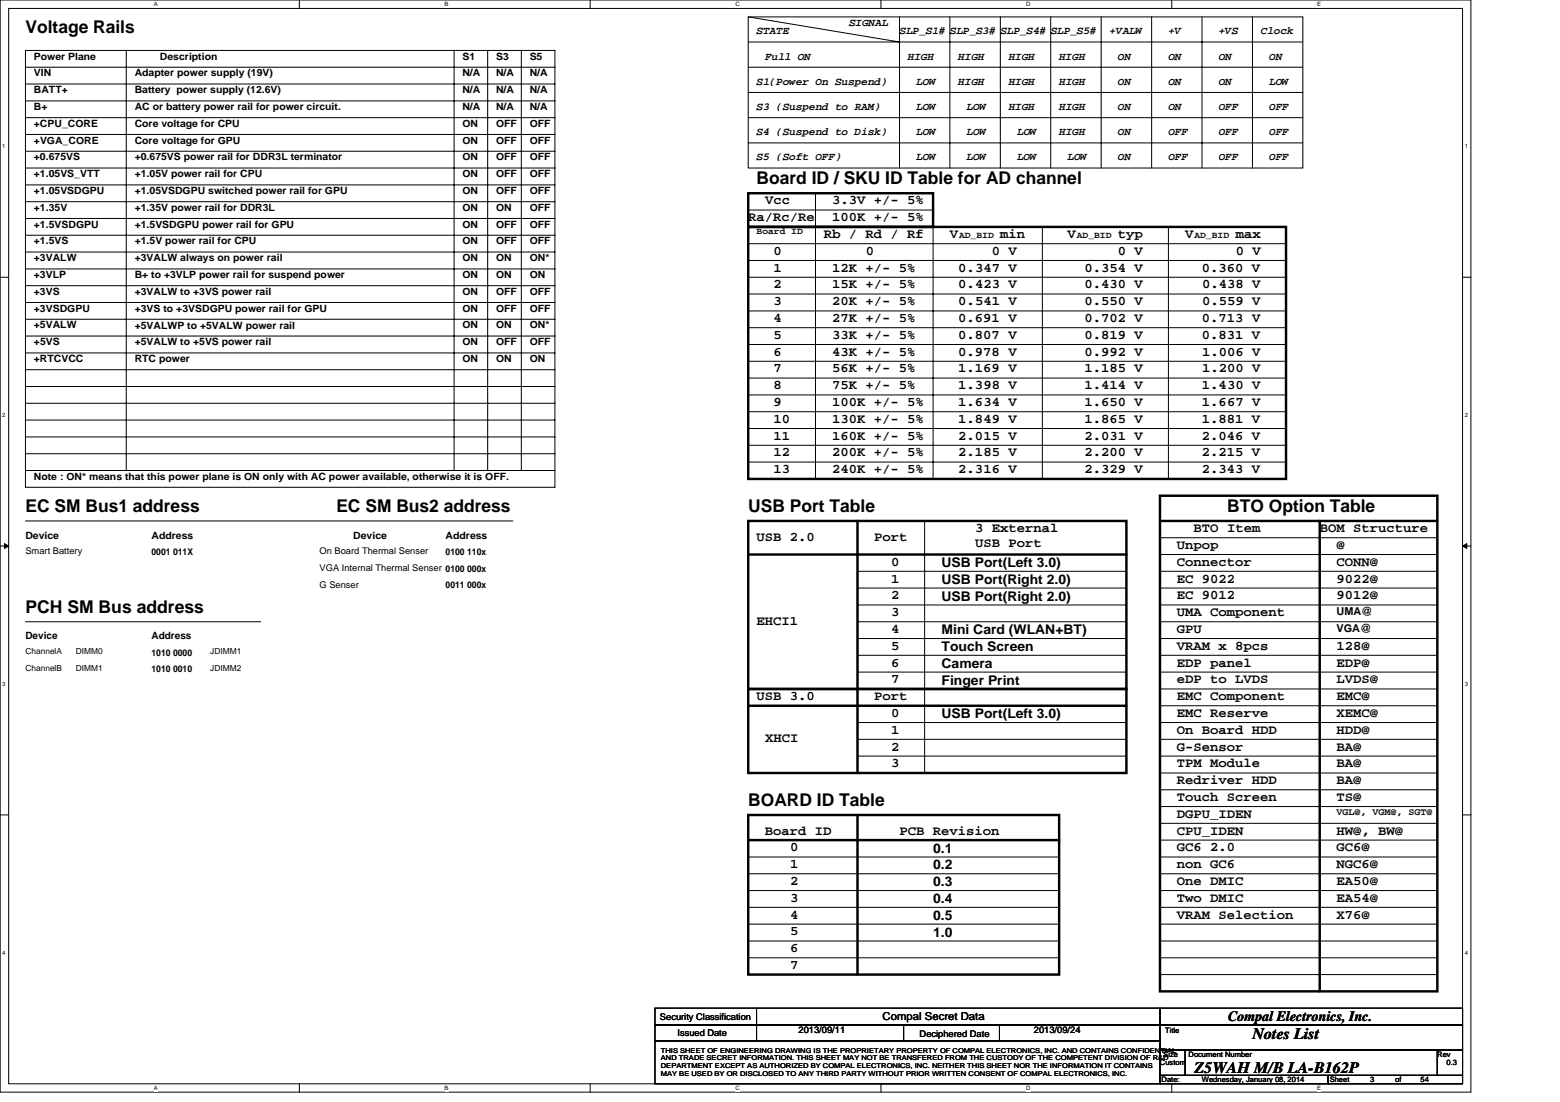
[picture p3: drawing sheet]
<svg xmlns="http://www.w3.org/2000/svg" width="297mm" height="210mm" viewBox="0 0 297 210" stroke-linecap="round" stroke-linejoin="round" font-family="sans-serif">
<defs><g id="words">
<g font-size="3.3">
<text x="4.8" y="6.3">Voltage Rails</text>
<text x="144.1" y="35.1">Board ID / SKU ID Table for AD channel</text>
<text x="4.8" y="97.5">EC SM Bus1 address</text>
<text x="64" y="97.5">EC SM Bus2 address</text>
<text x="142.5" y="97.5">USB Port Table</text>
<text x="233.7" y="97.5">BTO Option Table</text>
<text x="4.8" y="116.7">PCH SM Bus address</text>
<text x="142.5" y="153.5">BOARD ID Table</text>
</g>
<g font-size="3">
<text x="238.5" y="198">Notes List</text>
<text x="227.4" y="204.4">Z5WAH M/B LA-B162P</text>
</g>
<text font-size="2.7" x="233.8" y="194.5">Compal Electronics, Inc.</text>
<g font-size="2.5">
<text x="145.7" y="38.9">Vcc</text>
<text x="158.5" y="38.9">3.3V +/- 5%</text>
<text x="142.5" y="42.1">Ra/Rc/Re</text>
<text x="156.9" y="45.4">Rb / Rd / Rf</text>
<text x="158.5" y="42.1">100K +/- 5%</text>
<text x="180.9" y="45.4">V</text>
<text x="190.5" y="45.4">min</text>
<text x="203.3" y="45.4">V</text>
<text x="212.9" y="45.4">typ</text>
<text x="225.7" y="45.4">V</text>
<text x="235.3" y="45.4">max</text>
<text x="147.3" y="48.6">0</text>
<text x="147.3" y="51.8">1</text>
<text x="158.5" y="51.7">12K +/- 5%</text>
<text x="164.9" y="48.6">0</text>
<text x="182.5" y="51.7">0.347 V</text>
<text x="188.9" y="48.6">0 V</text>
<text x="206.5" y="51.7">0.354 V</text>
<text x="212.9" y="48.6">0 V</text>
<text x="228.9" y="51.7">0.360 V</text>
<text x="235.3" y="48.6">0 V</text>
<text x="147.3" y="54.9">2</text>
<text x="147.3" y="58.1">3</text>
<text x="158.5" y="54.9">15K +/- 5%</text>
<text x="158.5" y="58.1">20K +/- 5%</text>
<text x="182.5" y="54.9">0.423 V</text>
<text x="182.5" y="58.1">0.541 V</text>
<text x="206.5" y="54.9">0.430 V</text>
<text x="206.5" y="58.1">0.550 V</text>
<text x="228.9" y="54.9">0.438 V</text>
<text x="228.9" y="58.1">0.559 V</text>
<text x="147.3" y="61.4">4</text>
<text x="147.3" y="64.6">5</text>
<text x="158.5" y="61.4">27K +/- 5%</text>
<text x="158.5" y="64.6">33K +/- 5%</text>
<text x="182.5" y="61.4">0.691 V</text>
<text x="182.5" y="64.6">0.807 V</text>
<text x="206.5" y="64.6">0.819 V</text>
<text x="206.5" y="61.4">0.702 V</text>
<text x="228.9" y="64.6">0.831 V</text>
<text x="228.9" y="61.4">0.713 V</text>
<text x="147.3" y="67.8">6</text>
<text x="147.3" y="70.9">7</text>
<text x="158.5" y="67.8">43K +/- 5%</text>
<text x="158.5" y="70.9">56K +/- 5%</text>
<text x="182.5" y="67.7">0.978 V</text>
<text x="182.5" y="70.9">1.169 V</text>
<text x="206.5" y="67.7">0.992 V</text>
<text x="206.5" y="70.9">1.185 V</text>
<text x="228.9" y="67.7">1.006 V</text>
<text x="228.9" y="70.9">1.200 V</text>
<text x="147.3" y="74.1">8</text>
<text x="147.3" y="77.4">9</text>
<text x="158.5" y="74.1">75K +/- 5%</text>
<text x="158.5" y="77.4">100K +/- 5%</text>
<text x="182.5" y="74.1">1.398 V</text>
<text x="182.5" y="77.4">1.634 V</text>
<text x="206.5" y="74.1">1.414 V</text>
<text x="206.5" y="77.4">1.650 V</text>
<text x="228.9" y="74.1">1.430 V</text>
<text x="228.9" y="77.4">1.667 V</text>
<text x="147.3" y="80.6">10</text>
<text x="147.3" y="83.8">11</text>
<text x="158.5" y="80.6">130K +/- 5%</text>
<text x="158.5" y="83.8">160K +/- 5%</text>
<text x="182.5" y="80.6">1.849 V</text>
<text x="182.5" y="83.7">2.015 V</text>
<text x="206.5" y="80.6">1.865 V</text>
<text x="206.5" y="83.7">2.031 V</text>
<text x="228.9" y="80.6">1.881 V</text>
<text x="228.9" y="83.7">2.046 V</text>
<text x="147.3" y="87">12</text>
<text x="158.5" y="86.9">200K +/- 5%</text>
<text x="182.5" y="86.9">2.185 V</text>
<text x="206.5" y="86.9">2.200 V</text>
<text x="228.9" y="86.9">2.215 V</text>
<text x="147.3" y="90.1">13</text>
<text x="158.5" y="90.1">240K +/- 5%</text>
<text x="182.5" y="90.1">2.316 V</text>
<text x="206.5" y="90.1">2.329 V</text>
<text x="228.9" y="90.1">2.343 V</text>
<text x="185.7" y="101.4">3 External</text>
<text x="227.3" y="101.4">BTO Item</text>
<text x="251.3" y="101.4">BOM Structure</text>
<text x="144.1" y="103">USB 2.0</text>
<text x="166.5" y="103">Port</text>
<text x="169.7" y="107.8">0</text>
<text x="179.3" y="108">USB Port(Left 3.0)</text>
<text x="185.7" y="104.3">USB Port</text>
<text x="224.1" y="104.6">Unpop</text>
<text x="224.1" y="107.8">Connector</text>
<text x="254.5" y="104.6">@</text>
<text x="254.5" y="107.8">CONN@</text>
<text x="169.7" y="111">1</text>
<text x="179.3" y="111.2">USB Port(Right 2.0)</text>
<text x="224.1" y="111">EC 9022</text>
<text x="254.5" y="111">9022@</text>
<text x="144.1" y="119">EHCI1</text>
<text x="169.7" y="114.2">2</text>
<text x="169.7" y="117.4">3</text>
<text x="179.3" y="114.4">USB Port(Right 2.0)</text>
<text x="224.1" y="114.2">EC 9012</text>
<text x="224.1" y="117.4">UMA Component</text>
<text x="254.5" y="114.2">9012@</text>
<text x="169.7" y="120.6">4</text>
<text x="169.7" y="123.8">5</text>
<text x="179.3" y="120.8">Mini Card (WLAN+BT)</text>
<text x="179.3" y="124">Touch Screen</text>
<text x="224.1" y="123.8">VRAM x 8pcs</text>
<text x="224.1" y="120.6">GPU</text>
<text x="254.5" y="123.8">128@</text>
<text x="169.7" y="127">6</text>
<text x="169.7" y="130.2">7</text>
<text x="179.3" y="127.2">Camera</text>
<text x="179.3" y="130.4">Finger Print</text>
<text x="224.1" y="130.2">eDP to LVDS</text>
<text x="224.1" y="127">EDP panel</text>
<text x="254.5" y="130.2">LVDS@</text>
<text x="254.5" y="127">EDP@</text>
<text x="144.1" y="133.4">USB 3.0</text>
<text x="166.5" y="133.4">Port</text>
<text x="169.7" y="136.6">0</text>
<text x="179.3" y="136.8">USB Port(Left 3.0)</text>
<text x="224.1" y="136.6">EMC Reserve</text>
<text x="224.1" y="133.4">EMC Component</text>
<text x="254.5" y="136.6">XEMC@</text>
<text x="254.5" y="133.4">EMC@</text>
<text x="145.7" y="141.4">XHCI</text>
<text x="169.7" y="139.8">1</text>
<text x="169.7" y="143">2</text>
<text x="224.1" y="143">G-Sensor</text>
<text x="224.1" y="139.8">On Board HDD</text>
<text x="254.5" y="143">BA@</text>
<text x="254.5" y="139.8">HDD@</text>
<text x="169.7" y="146.2">3</text>
<text x="224.1" y="146.2">TPM Module</text>
<text x="224.1" y="149.4">Redriver HDD</text>
<text x="254.5" y="146.2">BA@</text>
<text x="254.5" y="149.4">BA@</text>
<text x="224.1" y="152.6">Touch Screen</text>
<text x="224.1" y="155.8">DGPU_IDEN</text>
<text x="254.5" y="152.6">TS@</text>
<text x="145.6" y="159">Board ID</text>
<text x="171.3" y="159">PCB Revision</text>
<text x="224.1" y="159">CPU_IDEN</text>
<text x="254.5" y="159">HW@, BW@</text>
<text x="150.5" y="162.2">0</text>
<text x="150.5" y="165.4">1</text>
<text x="177.7" y="162.4">0.1</text>
<text x="177.7" y="165.6">0.2</text>
<text x="224.1" y="162.2">GC6 2.0</text>
<text x="224.1" y="165.4">non GC6</text>
<text x="254.5" y="162.2">GC6@</text>
<text x="254.5" y="165.4">NGC6@</text>
<text x="150.5" y="168.6">2</text>
<text x="150.5" y="171.8">3</text>
<text x="177.7" y="168.8">0.3</text>
<text x="177.7" y="172">0.4</text>
<text x="224.1" y="168.6">One DMIC</text>
<text x="224.1" y="171.8">Two DMIC</text>
<text x="254.5" y="168.6">EA50@</text>
<text x="254.5" y="171.8">EA54@</text>
<text x="150.5" y="175">4</text>
<text x="150.5" y="178.2">5</text>
<text x="177.7" y="175.2">0.5</text>
<text x="177.7" y="178.4">1.0</text>
<text x="224.1" y="175">VRAM Selection</text>
<text x="254.5" y="175">X76@</text>
<text x="150.5" y="181.4">6</text>
<text x="150.5" y="184.6">7</text>
</g>
<g font-size="2.1">
<text x="161.7" y="5">SIGNAL</text>
<text x="144.1" y="6.6">STATE</text>
<text x="145.7" y="11.4">Full ON</text>
<text x="171.3" y="6.6">SLP_S1# SLP_S3# SLP_S4# SLP_S5#</text>
<text x="172.9" y="11.4">HIGH</text>
<text x="182.5" y="11.4">HIGH</text>
<text x="192.1" y="11.4">HIGH</text>
<text x="201.7" y="11.4">HIGH</text>
<text x="211.3" y="6.6">+VALW</text>
<text x="212.9" y="11.4">ON</text>
<text x="222.5" y="6.6">+V</text>
<text x="222.5" y="11.4">ON</text>
<text x="232.1" y="6.6">+VS</text>
<text x="232.1" y="11.4">ON</text>
<text x="240.1" y="6.6">Clock</text>
<text x="241.7" y="11.4">ON</text>
<text x="144.1" y="16.2">S1(Power On Suspend)</text>
<text x="174.5" y="16.2">LOW</text>
<text x="182.5" y="16.2">HIGH</text>
<text x="192.1" y="16.2">HIGH</text>
<text x="201.7" y="16.2">HIGH</text>
<text x="212.9" y="16.2">ON</text>
<text x="222.5" y="16.2">ON</text>
<text x="232.1" y="16.2">ON</text>
<text x="241.7" y="16.2">LOW</text>
<text x="144.1" y="21">S3 (Suspend to RAM)</text>
<text x="174.5" y="21">LOW</text>
<text x="184.1" y="21">LOW</text>
<text x="192.1" y="21">HIGH</text>
<text x="201.7" y="21">HIGH</text>
<text x="212.9" y="21">ON</text>
<text x="222.5" y="21">ON</text>
<text x="232.1" y="21">OFF</text>
<text x="241.7" y="21">OFF</text>
<text x="144.1" y="25.8">S4 (Suspend to Disk)</text>
<text x="174.5" y="25.8">LOW</text>
<text x="184.1" y="25.8">LOW</text>
<text x="193.7" y="25.8">LOW</text>
<text x="201.7" y="25.8">HIGH</text>
<text x="212.9" y="25.8">ON</text>
<text x="222.5" y="25.8">OFF</text>
<text x="232.1" y="25.8">OFF</text>
<text x="241.7" y="25.8">OFF</text>
<text x="144.1" y="30.6">S5 (Soft OFF)</text>
<text x="174.5" y="30.6">LOW</text>
<text x="184.1" y="30.6">LOW</text>
<text x="193.7" y="30.6">LOW</text>
<text x="203.3" y="30.6">LOW</text>
<text x="212.9" y="30.6">ON</text>
<text x="222.5" y="30.6">OFF</text>
<text x="232.1" y="30.6">OFF</text>
<text x="241.7" y="30.6">OFF</text>
<text x="254.5" y="117.2">UMA@</text>
<text x="254.5" y="120.4">VGA@</text>
<text x="168.1" y="194.4">Compal Secret Data</text>
</g>
<g font-size="1.9">
<text x="6.5" y="11.4">Power Plane</text>
<text x="30.5" y="11.4">Description</text>
<text x="88" y="11.4">S1</text>
<text x="94.5" y="11.4">S3</text>
<text x="100.9" y="11.4">S5</text>
<text x="6.5" y="14.6">VIN</text>
<text x="6.5" y="17.8">BATT+</text>
<text x="25.7" y="14.6">Adapter power supply (19V)</text>
<text x="25.7" y="17.8">Battery power supply (12.6V)</text>
<text x="88" y="14.6">N/A</text>
<text x="88.1" y="17.8">N/A</text>
<text x="94.5" y="14.6">N/A</text>
<text x="94.5" y="17.8">N/A</text>
<text x="100.9" y="14.6">N/A</text>
<text x="100.9" y="17.8">N/A</text>
<text x="6.5" y="21">B+</text>
<text x="25.7" y="21">AC or battery power rail for power circuit.</text>
<text x="88.1" y="21">N/A</text>
<text x="94.5" y="21">N/A</text>
<text x="100.9" y="21">N/A</text>
<text x="6.5" y="24.2">+CPU_CORE</text>
<text x="6.5" y="27.4">+VGA_CORE</text>
<text x="25.7" y="24.2">Core voltage for CPU</text>
<text x="25.7" y="27.4">Core voltage for GPU</text>
<text x="88" y="24.2">ON</text>
<text x="88" y="27.4">ON</text>
<text x="94.5" y="27.4">OFF</text>
<text x="94.5" y="24.2">OFF</text>
<text x="100.9" y="27.4">OFF</text>
<text x="100.9" y="24.2">OFF</text>
<text x="6.5" y="33.8">+1.05VS_VTT</text>
<text x="6.5" y="30.6">+0.675VS</text>
<text x="25.6" y="30.6">+0.675VS power rail for DDR3L terminator</text>
<text x="25.7" y="33.8">+1.05V power rail for CPU</text>
<text x="88.1" y="33.8">ON</text>
<text x="88.1" y="30.6">ON</text>
<text x="94.5" y="33.8">OFF</text>
<text x="94.5" y="30.6">OFF</text>
<text x="100.9" y="33.8">OFF</text>
<text x="100.9" y="30.6">OFF</text>
<text x="6.5" y="37">+1.05VSDGPU</text>
<text x="6.5" y="40.2">+1.35V</text>
<text x="25.6" y="37">+1.05VSDGPU switched power rail for GPU</text>
<text x="25.7" y="40.2">+1.35V power rail for DDR3L</text>
<text x="88.1" y="40.2">ON</text>
<text x="88.1" y="37">ON</text>
<text x="94.5" y="40.2">ON</text>
<text x="94.5" y="37">OFF</text>
<text x="100.9" y="40.2">OFF</text>
<text x="100.9" y="37">OFF</text>
<text x="6.5" y="43.4">+1.5VSDGPU</text>
<text x="6.5" y="46.6">+1.5VS</text>
<text x="25.7" y="43.4">+1.5VSDGPU power rail for GPU</text>
<text x="25.7" y="46.6">+1.5V power rail for CPU</text>
<text x="88.1" y="46.6">ON</text>
<text x="88.1" y="43.4">ON</text>
<text x="94.5" y="46.6">OFF</text>
<text x="94.5" y="43.4">OFF</text>
<text x="100.9" y="43.4">OFF</text>
<text x="100.9" y="46.6">OFF</text>
<text x="6.5" y="53">+3VLP</text>
<text x="6.5" y="49.8">+3VALW</text>
<text x="25.7" y="53">B+ to +3VLP power rail for suspend power</text>
<text x="25.7" y="49.8">+3VALW always on power rail</text>
<text x="88.1" y="49.8">ON</text>
<text x="88.1" y="53">ON</text>
<text x="94.5" y="49.8">ON</text>
<text x="94.5" y="53">ON</text>
<text x="100.9" y="49.8">ON*</text>
<text x="100.9" y="53">ON</text>
<text x="6.5" y="59.4">+3VSDGPU</text>
<text x="6.5" y="56.2">+3VS</text>
<text x="25.7" y="59.4">+3VS to +3VSDGPU power rail for GPU</text>
<text x="25.7" y="56.2">+3VALW to +3VS power rail</text>
<text x="88.1" y="56.2">ON</text>
<text x="88.1" y="59.4">ON</text>
<text x="94.5" y="56.2">OFF</text>
<text x="94.5" y="59.4">OFF</text>
<text x="100.9" y="56.2">OFF</text>
<text x="100.9" y="59.4">OFF</text>
<text x="6.5" y="62.6">+5VALW</text>
<text x="6.5" y="65.8">+5VS</text>
<text x="25.7" y="65.8">+5VALW to +5VS power rail</text>
<text x="25.7" y="62.6">+5VALWP to +5VALW power rail</text>
<text x="88.1" y="62.6">ON</text>
<text x="88.1" y="65.8">ON</text>
<text x="94.5" y="62.6">ON</text>
<text x="94.5" y="65.8">OFF</text>
<text x="100.9" y="62.6">ON*</text>
<text x="100.9" y="65.8">OFF</text>
<text x="6.5" y="69">+RTCVCC</text>
<text x="25.6" y="69">RTC power</text>
<text x="88.1" y="69">ON</text>
<text x="94.5" y="69">ON</text>
<text x="100.9" y="69">ON</text>
<text x="6.5" y="91.4">Note : ON* means that this power plane is ON only with AC power available, otherwise it is OFF.</text>
<text x="4.8" y="102.6">Device</text>
<text x="28.8" y="102.6">Address</text>
<text x="67.3" y="102.6">Device</text>
<text x="84.9" y="102.6">Address</text>
<text x="4.8" y="121.8">Device</text>
<text x="28.8" y="121.8">Address</text>
<text x="254.5" y="155.2">VGL@, VGM@, SGT@</text>
</g>
<g font-size="1.8">
<text x="144.1" y="44.6">Board ID</text>
<text x="182.6" y="45.4">AD_BID</text>
<text x="205" y="45.4">AD_BID</text>
<text x="227.4" y="45.4">AD_BID</text>
<text x="4.8" y="105.6">Smart Battery</text>
<text x="28.8" y="105.6">0001 011X</text>
<text x="60.9" y="105.6">On Board Thermal Senser</text>
<text x="84.9" y="105.6">0100 110x</text>
<text x="60.9" y="108.8">VGA Internal Thermal Senser 0100 000x</text>
<text x="60.9" y="112">G Senser</text>
<text x="84.9" y="112.1">0011 000x</text>
<text x="28.8" y="124.9">1010 0000</text>
<text x="28.8" y="128.1">1010 0010</text>
<text x="125.7" y="194.2">Security Classification</text>
<text x="129" y="197.3">Issued Date</text>
<text x="152.1" y="196.8">2013/09/11</text>
<text x="175.1" y="197.4">Deciphered Date</text>
<text x="196.9" y="196.8">2013/09/24</text>
</g>
<g font-size="1.6">
<text x="4.8" y="124.7">ChannelA</text>
<text x="14.5" y="124.7">DIMM0</text>
<text x="40" y="124.7">JDIMM1</text>
<text x="4.8" y="127.8">ChannelB</text>
<text x="14.5" y="127.8">DIMM1</text>
<text x="40" y="127.8">JDIMM2</text>
</g>
<g font-size="1.4">
<text x="221.8" y="196.7">Title</text>
<text x="220.9" y="202.9">Custom</text>
<text x="221.5" y="201.3">Size</text>
<text x="226.3" y="201.3">Document Number</text>
<text x="273.7" y="201.3">Rev</text>
<text x="275.4" y="202.9">0.3</text>
<text x="221.2" y="206.1">Date:</text>
<text x="228.9" y="206.1">Wednesday, January 08, 2014</text>
<text x="253.2" y="206.1">Sheet</text>
<text x="260.9" y="206.1">3</text>
<text x="265.7" y="206.1">of</text>
<text x="270.5" y="206.1">54</text>
</g>
<g font-size="1.3">
<text x="125.8" y="200.5">THIS SHEET OF ENGINEERING DRAWING IS THE PROPRIETARY PROPERTY OF COMPAL ELECTRONICS, INC. AND CONTAINS CONFIDENTIAL</text>
<text x="125.8" y="202">AND TRADE SECRET INFORMATION. THIS SHEET MAY NOT BE TRANSFERED FROM THE CUSTODY OF THE COMPETENT DIVISION OF R&amp;D</text>
<text x="125.8" y="203.5">DEPARTMENT EXCEPT AS AUTHORIZED BY COMPAL ELECTRONICS, INC. NEITHER THIS SHEET NOR THE INFORMATION IT CONTAINS</text>
<text x="125.8" y="204.9">MAY BE USED BY OR DISCLOSED TO ANY THIRD PARTY WITHOUT PRIOR WRITTEN CONSENT OF COMPAL ELECTRONICS, INC.</text>
</g>
<g font-size="1.1">
<text x="29.3" y="1.2">A</text>
<text x="84.7" y="1.2">B</text>
<text x="140" y="1.2">C</text>
<text x="195.4" y="1.2">D</text>
<text x="250.8" y="1.2">E</text>
<text x=".4" y="28.2">1</text>
<text x="278.9" y="28.2">1</text>
<text x=".4" y="79.4">2</text>
<text x="278.9" y="79.4">2</text>
<text x=".4" y="130.6">3</text>
<text x="278.9" y="130.6">3</text>
<text x=".4" y="181.8">4</text>
<text x="278.9" y="181.8">4</text>
<text x="29.3" y="207.6">A</text>
<text x="84.7" y="207.6">B</text>
<text x="140" y="207.6">C</text>
<text x="195.4" y="207.6">D</text>
<text x="250.8" y="207.6">E</text>
</g>
</g></defs>
<path d="M0 0h280.1v208h-280.1zM1.6 1.6h276.9v204.8h-276.9z" fill="none" stroke="#000" stroke-width=".19"/>
<g fill="#fff">
<path d="M29.3 .2h.8v1.2h-.8z"/>
<path d="M29.3 206.6h.8v1.3h-.8z"/>
</g>
<path d="M57 0v1.6M57 206.4v1.6" fill="none" stroke="#000" stroke-width=".19"/>
<g fill="#fff">
<path d="M84.7 .2h.7v1.2h-.7z"/>
<path d="M84.7 206.6h.7v1.3h-.7z"/>
</g>
<path d="M112.4 0v1.6M112.4 206.4v1.6" fill="none" stroke="#000" stroke-width=".19"/>
<g fill="#fff">
<path d="M140 .2h.8v1.2h-.8z"/>
<path d="M140 206.6h.8v1.3h-.8z"/>
</g>
<path d="M167.7 0v1.6M167.7 206.4v1.6" fill="none" stroke="#000" stroke-width=".19"/>
<g fill="#fff">
<path d="M195.4 .2h.8v1.2h-.8z"/>
<path d="M195.4 206.6h.8v1.3h-.8z"/>
</g>
<path d="M223.1 0v1.6M223.1 206.4v1.6" fill="none" stroke="#000" stroke-width=".19"/>
<g fill="#fff">
<path d="M250.8 .2h.7v1.2h-.7z"/>
<path d="M250.8 206.6h.7v1.3h-.7z"/>
<path d="M.4 27.2h.7v1.3h-.7z"/>
<path d="M278.9 27.2h.6v1.3h-.6z"/>
<path d="M.4 78.4h.7v1.3h-.7z"/>
<path d="M278.9 78.4h.6v1.3h-.6z"/>
</g>
<path d="M0 52.8h1.6M278.5 52.8h1.6" fill="none" stroke="#000" stroke-width=".19"/>
<g fill="#fff">
<path d="M.4 129.6h.7v1.3h-.7z"/>
<path d="M278.9 129.6h.6v1.3h-.6z"/>
</g>
<path d="M0 104h1.6M278.5 104h1.6" fill="none" stroke="#000" stroke-width=".19"/>
<path d="M.8 103.5l.8 .5-.8 .5zM278.5 104l.8-.5v1z" fill="#000" stroke="#000" stroke-width=".19"/>
<g fill="#fff">
<path d="M.4 180.8h.7v1.3h-.7z"/>
<path d="M278.9 180.8h.6v1.3h-.6z"/>
</g>
<g fill="none" stroke="#000" stroke-width=".19">
<path d="M4.8 12.8h100.9M4.8 9.6h100.9v83.2h-100.9zM4.8 16h100.9M4.8 19.2h100.9M24 9.6v80M86.5 9.6v80M92.9 9.6v80M99.3 9.6v80M142.5 3.2h105.6v28.8h-105.6zM142.5 8h105.6M142.5 12.8h105.6M142.5 17.6h105.6"/>
<path d="M142.5 3.2l28.8 4.8M171.3 3.2v28.8M180.9 3.2v28.8M190.5 3.2v28.8M200.1 3.2v28.8M209.7 3.2v28.8M219.3 3.2v28.8M228.9 3.2v28.8M238.5 3.2v28.8M4.8 22.4h100.9M4.8 25.6h100.9M4.8 28.8h100.9"/>
<path d="M4.8 35.2h100.9M4.8 38.4h100.9M4.8 32h100.9M142.5 22.4h105.6M142.5 27.2h105.6M155.3 36.8v54.4M4.8 41.6h100.9M4.8 44.8h100.9M4.8 48h100.9M4.8 54.4h100.9M4.8 57.6h100.9M4.8 51.2h100.9"/>
<path d="M142.5 40h35.2M142.5 46.4h102.4M142.5 49.6h102.4M142.5 52.8h102.4M142.5 56h102.4M142.5 59.2h102.4M177.7 43.2v48M198.5 43.2v48M222.5 43.2v48M4.8 60.8h100.9M4.8 67.2h100.9M4.8 70.4h100.9"/>
<path d="M4.8 73.6h100.9M4.8 76.8h100.9M4.8 64h100.9M142.5 62.4h102.4M142.5 65.6h102.4M142.5 68.8h102.4M142.5 72h102.4M142.5 75.2h102.4M142.5 78.4h102.4M4.8 80h100.9M4.8 83.2h100.9M4.8 86.4h100.9"/>
<path d="M4.8 89.6h100.9M4.8 99.2h92.9M142.5 81.6h102.4M142.5 84.8h102.4M142.5 88h102.4M176.1 99.2v48M4.8 118.4h44.9M163.3 108.8h51.2M163.3 118.4h51.2M163.3 112h51.2M163.3 115.2h51.2M220.9 118.4h52.8"/>
<path d="M220.9 112h52.8M220.9 115.2h52.8M220.9 108.8h52.8M220.9 105.6h52.8M220.9 102.4h52.8M163.3 137.6h51.2M163.3 121.6h51.2M163.3 124.8h51.2M163.3 128h51.2M220.9 121.6h52.8M220.9 124.8h52.8M220.9 128h52.8"/>
<path d="M220.9 131.2h52.8M220.9 134.4h52.8M220.9 137.6h52.8M0 155.2h1.6M163.3 144h51.2M163.3 140.8h51.2M220.9 144h52.8M220.9 147.2h52.8M220.9 150.4h52.8M220.9 153.6h52.8M220.9 156.8h52.8M220.9 140.8h52.8"/>
<path d="M278.5 155.2h1.6M142.5 179.2h59.2M142.5 172.8h59.2M142.5 163.2h59.2M142.5 176h59.2M142.5 169.6h59.2M142.5 166.4h59.2M220.9 179.2h52.8M220.9 172.8h52.8M220.9 163.2h52.8M220.9 176h52.8M220.9 169.6h52.8"/>
<path d="M220.9 166.4h52.8M220.9 160h52.8M124.7 192h96.2v3.2h-96.2zM124.7 195.2h96.2v3.1h-96.2zM124.7 198.3h96.2v8.1h-96.2zM142.5 182.4h59.2M144.1 192v6.3M172.1 195.2v3.1M190.3 195.2v3.1M220.9 192h57.6v3.2h-57.6zM220.9 195.2h57.6v4.8h-57.6zM220.9 182.4h52.8"/>
<path d="M220.9 185.6h52.8M220.9 204.8h32v1.6h-32zM220.9 200h4.8v4.8h-4.8zM225.7 200h48v4.8h-48zM252.9 204.8h25.6v1.6h-25.6zM273.7 200h4.8v4.8h-4.8z"/>
</g>
<g fill="none" stroke="#000" stroke-width=".47">
<path d="M142.5 36.8h35.2v6.4h-35.2zM142.5 43.2h102.4v48h-102.4zM142.5 99.2h72v32h-72zM163.3 99.2v48M220.9 94.4h52.8v94.4h-52.8zM220.9 99.2h52.8M251.3 99.2v89.6M142.5 105.6h72M142.5 131.2h72v16h-72zM142.5 134.4h72M142.5 155.2h59.2v30.4h-59.2zM163.3 155.2v30.4"/>
<path d="M142.5 160h59.2"/>
</g>
<use href="#words"/>
</svg>
